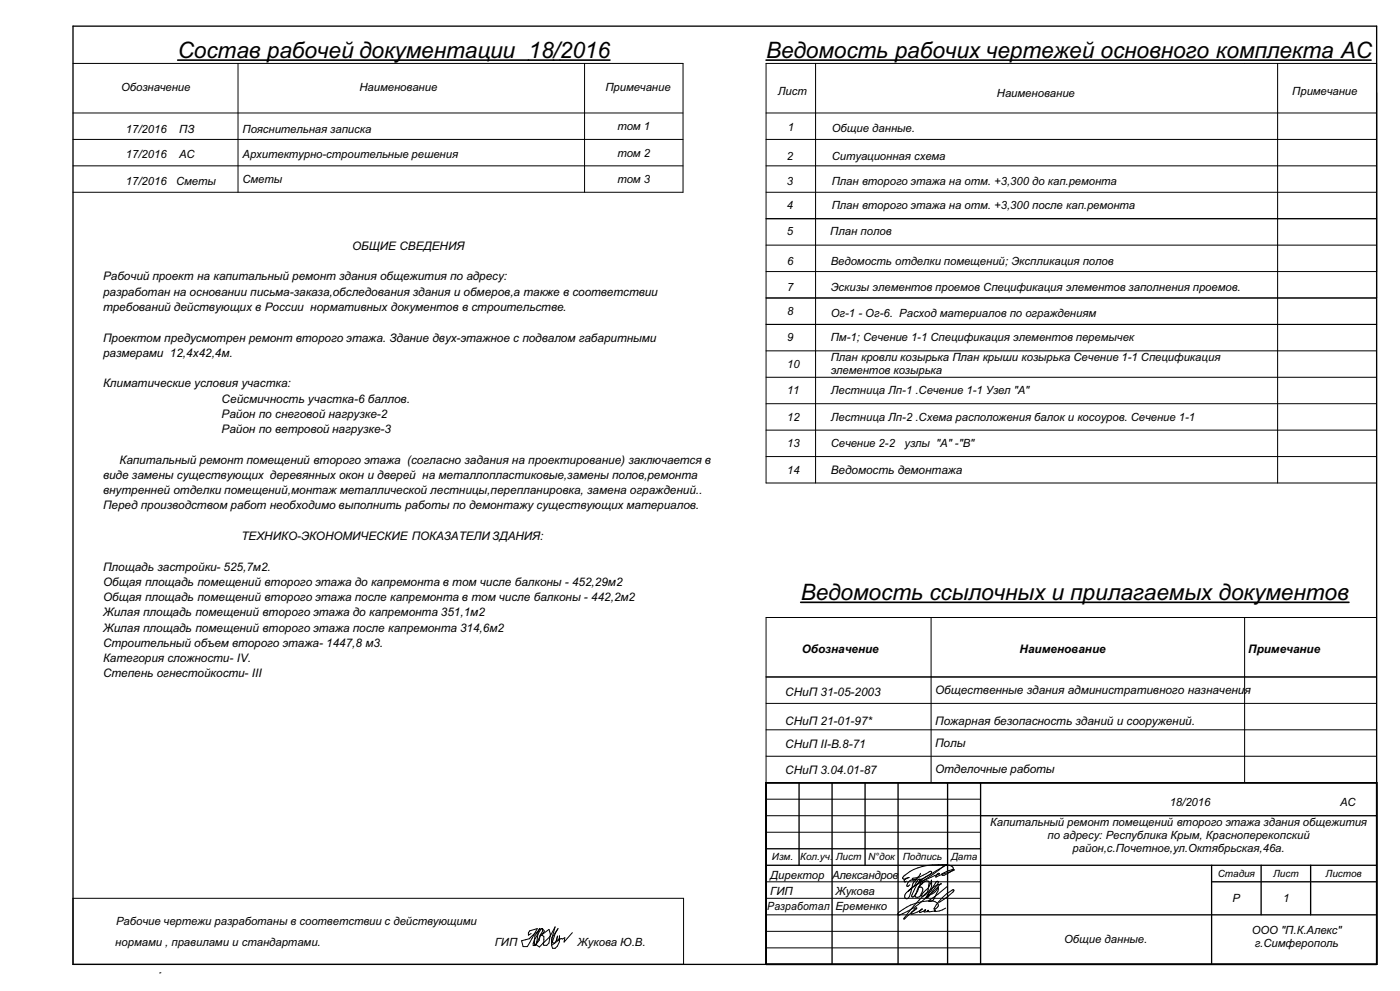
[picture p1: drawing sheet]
<svg xmlns="http://www.w3.org/2000/svg" width="420mm" height="297mm" viewBox="0 0 420 297" stroke-linecap="round" stroke-linejoin="round" font-family="sans-serif">
<defs><g id="words">
<g font-size="6.8">
<text x="53.3" y="17.3">Состав рабочей документации 18/2016</text>
<text x="229.8" y="17.3">Ведомость рабочих чертежей основного комплекта АС</text>
<text x="240.2" y="179.8">Ведомость ссылочных и прилагаемых документов</text>
</g>
<g font-size="3.5">
<text x="105.6" y="74.9">ОБЩИЕ СВЕДЕНИЯ</text>
<text x="30.9" y="84.1">Рабочий проект на капитальный ремонт здания общежития по адресу:</text>
<text x="30.9" y="88.6">разработан на основании письма-заказа,обследования здания и обмеров,а также в соответствии</text>
<text x="30.9" y="93.2">требований действующих в России нормативных документов в строительстве.</text>
<text x="30.9" y="102.4">Проектом предусмотрен ремонт второго этажа. Здание двух-этажное с подвалом габаритными</text>
<text x="30.9" y="106.9">размерами 12,4х42,4м.</text>
<text x="30.9" y="116.1">Климатические условия участка:</text>
<text x="66.5" y="120.7">Сейсмичность участка-6 баллов.</text>
<text x="66.5" y="125.2">Район по снеговой нагрузке-2</text>
<text x="66.5" y="129.8">Район по ветровой нагрузке-3</text>
<text x="30.9" y="143.5">виде замены существующих деревянных окон и дверей на металлопластиковые,замены полов,ремонта</text>
<text x="35.9" y="139">Капитальный ремонт помещений второго этажа (согласно задания на проектирование) заключается в</text>
<text x="249.2" y="142.1">Ведомость демонтажа</text>
<text x="30.9" y="148.1">внутренней отделки помещений,монтаж металлической лестницы,перепланировка, замена ограждений..</text>
<text x="30.9" y="152.7">Перед производством работ необходимо выполнить работы по демонтажу существующих материалов.</text>
<text x="72.4" y="161.8">ТЕХНИКО-ЭКОНОМИЧЕСКИЕ ПОКАЗАТЕЛИЗДАНИЯ:</text>
<text x="30.9" y="171">Площадь застройки- 525,7м2.</text>
<text x="30.9" y="175.6">Общая площадь помещений второго этажа до капремонта в том числе балконы - 452,29м2</text>
<text x="30.9" y="180.1">Общая площадь помещений второго этажа после капремонта в том числе балконы - 442,2м2</text>
<text x="30.9" y="184.7">Жилая площадь помещений второго этажа до капремонта 351,1м2</text>
<text x="30.9" y="189.3">Жилая площадь помещений второго этажа после капремонта 314,6м2</text>
<text x="30.9" y="193.9">Строительный объем второго этажа- 1447,8 м3.</text>
<text x="240.5" y="195.8">Обозначение</text>
<text x="305.9" y="195.8">Наименование</text>
<text x="374.5" y="195.8">Примечание</text>
<text x="30.9" y="198.4">Категория сложности- IV.</text>
<text x="30.9" y="203">Степень огнестойкости- III</text>
<text x="235.6" y="208.5">СНиП 31-05-2003</text>
<text x="280.6" y="208.1">Общественные здания административного назначения</text>
<text x="235.6" y="217.1">СНиП 21-01-97*</text>
<text x="280.6" y="217.1">Пожарная безопасность зданий и сооружений.</text>
<text x="235.6" y="224.1">СНиП II-В.8-71</text>
<text x="280.6" y="223.7">Полы</text>
<text x="235.6" y="232.1">СНиП 3.04.01-87</text>
<text x="280.6" y="231.7">Отделочные работы</text>
</g>
<g font-size="3.4">
<text x="36.3" y="27.3">Обозначение</text>
<text x="107.8" y="27.3">Наименование</text>
<text x="181.6" y="27.3">Примечание</text>
<text x="233.3" y="28.6">Лист</text>
<text x="299.1" y="29.2">Наименование</text>
<text x="387.7" y="28.6">Примечание</text>
<text x="37.8" y="39.8">17/2016</text>
<text x="53.8" y="39.8">ПЗ</text>
<text x="72.8" y="39.8">Пояснительная записка</text>
<text x="185.2" y="39">том 1</text>
<text x="236.4" y="39.4">1</text>
<text x="249.5" y="39.5">Общие данные.</text>
<text x="37.8" y="47.4">17/2016</text>
<text x="53.8" y="47.4">АС</text>
<text x="72.8" y="47.4">Архитектурно-строительные решения</text>
<text x="185.2" y="47">том 2</text>
<text x="236.1" y="47.9">2</text>
<text x="249.5" y="47.9">Ситуационная схема</text>
<text x="37.8" y="55.5">17/2016</text>
<text x="52.8" y="55.5">Сметы</text>
<text x="72.8" y="54.9">Сметы</text>
<text x="185.2" y="54.9">том 3</text>
<text x="236.1" y="55.3">3</text>
<text x="249.5" y="55.3">План второго этажа на отм. +3,300 до кап.ремонта</text>
<text x="236.1" y="62.6">4</text>
<text x="249.5" y="62.6">План второго этажа на отм. +3,300 после кап.ремонта</text>
<text x="236.1" y="70.5">5</text>
<text x="249.1" y="70.5">План полов</text>
<text x="236.2" y="79.5">6</text>
<text x="249.2" y="79.5">Ведомость отделки помещений; Экспликация полов</text>
<text x="236.2" y="87.1">7</text>
<text x="249.2" y="87.1">Эскизы элементов проемов Спецификация элементов заполнения проемов.</text>
<text x="236.2" y="94.4">8</text>
<text x="249.2" y="94.9">Ог-1 - Ог-6. Расход материалов по ограждениям</text>
<text x="236.2" y="102.3">9</text>
<text x="249.2" y="102.3">Пм-1; Сечение 1-1 Спецификация элементов перемычек</text>
<text x="236.2" y="110.3">10</text>
<text x="249.2" y="108.3">План кровли козырька План крыши козырька Сечение 1-1 Спецификация</text>
<text x="249.2" y="112.2">элементов козырька</text>
<text x="236.2" y="118.2">11</text>
<text x="249.2" y="118.2">Лестница Лп-1 .Сечение 1-1 Узел &quot;А&quot;</text>
<text x="236.2" y="126.2">12</text>
<text x="249.2" y="126.2">Лестница Лп-2 .Схема расположения балок и косоуров. Сечение 1-1</text>
<text x="236.2" y="133.9">13</text>
<text x="249.2" y="133.9">Сечение 2-2</text>
<text x="271.3" y="133.9">узлы &quot;А&quot; -&quot;В&quot;</text>
<text x="236.2" y="142.2">14</text>
<text x="350.9" y="241.7">18/2016</text>
<text x="402.1" y="241.7">АС</text>
<text x="297.1" y="247.5">Капитальный ремонт помещений второго этажа здания общежития</text>
<text x="314.3" y="251.4">по адресу: Республика Крым, Красноперекопский</text>
<text x="321.8" y="255.3">район,с.Почетное,ул.Октябрьская,46а.</text>
<text x="231.1" y="263.4">Директор</text>
<text x="249.6" y="263.4">Александров</text>
<text x="231.1" y="268.2">ГИП</text>
<text x="250.6" y="268.2">Жукова</text>
<text x="230.2" y="272.8">Разработал</text>
<text x="250.6" y="272.8">Еременко</text>
<text x="369.7" y="270.4">Р</text>
<text x="384.9" y="270.4">1</text>
<text x="34.8" y="277.1">Рабочие чертежи разработаны в соответствии с действующими</text>
<text x="375.5" y="280">ООО &quot;П.К.Алекс&quot;</text>
<text x="34.6" y="283.4">нормами , правилами и стандартами.</text>
<text x="148.5" y="283.4">ГИП</text>
<text x="173.3" y="283.4">Жукова Ю.В.</text>
<text x="319.2" y="282.7">Общие данные.</text>
<text x="376.4" y="283.9">г.Симферополь</text>
</g>
<g font-size="3">
<text x="231.6" y="257.9">Изм.</text>
<text x="240.1" y="257.9">Кол.уч.</text>
<text x="250.7" y="257.9">Лист</text>
<text x="260.4" y="257.9">N°док</text>
<text x="270.8" y="257.9">Подпись</text>
<text x="285.3" y="257.9">Дата</text>
<text x="365.3" y="262.8">Стадия</text>
<text x="381.9" y="262.8">Лист</text>
<text x="397.7" y="262.8">Листов</text>
</g>
</g></defs>
<path d="M48.3 291.5l-.4 .1" fill="none" stroke="#000" stroke-width=".3"/>
<path d="M21.9 41.8h183M21.9 57.6h183M21.9 49.7h183M229.8 202.9h183.2" fill="none" stroke="#000" stroke-width=".3"/>
<path d="M279.3 185.1v49.5M373.4 185.1v49.5M413 185.1h-183.2v49.5M229.8 202.9h183.2" fill="none" stroke="#000" stroke-width=".3"/>
<path d="M229.8 218.7h183.2M229.8 210.8h183.2M229.8 234.6h183.2M229.8 226.6h183.2" fill="none" stroke="#000" stroke-width=".3"/>
<path d="M71.4 19v38.6M175.4 19v38.6" fill="none" stroke="#000" stroke-width=".3"/>
<g fill="none" stroke="#000" stroke-width=".3">
<path d="M21.9 19h183v38.6M229.8 19v125.8M21.9 33.9h183M229.8 239.5h64.4M229.8 244.5h64.4M229.8 249.4h64.4M161.4 279.2l-1 .5-1.6 1.6-2.3 .6 .4 1.8h1.3l3-5.4-2.3 .7-.4 .5v.8l.9-.5M161.4 279.2l-1 1.3-.4 2.9h.5l1.3-1.6 .3-1.5M161.9 278.2l-.5 1M162.4 278.3h.4M162.4 278.3l-.9 .6-.6 4.1M162.4 278.3l-2 3.3v1.5l.2 .2"/>
<path d="M162.8 278.3v.8l-.7 1.2M162.8 278.3l.5 .7-.3 .6-.8 .4M171.7 279.5l-2.5 2.8 .2-1.3-.7 .4-.4-.1-2.8 2 .3 .9h.7l.7-.6 .6-1.3v-1.8M229.8 269.2h64.4M229.8 274.2h64.4M229.8 279.1h64.4M229.8 264.3h64.4M162.1 280.3h.6l.5 .4v1.7l-1.4 1.4-1.1-.7 1.3-2.6 2.7-2 .4 1.5-.4 2.6-.7 .7h-.8l-.3-.6 2.1-2 1.5-2.9-1 3.7v1.6l1.1-3.4 .8-1.4-1.8 2.7 .1 1.4 .6 .4 .6-1M167.2 280.6l-.3 1.2M167.8 281.2l-.4 .6h-.5M229.8 284.1h64.4"/>
</g>
<!-- layer: vk_ramki -->
<g fill="none" stroke="#000" stroke-width=".3">
<path d="M229.8 19h183.2v70.3h-183.2M244.7 19v125.8M383.3 19v125.8M229.8 33.9h183.2M229.8 57.6h183.2M229.8 41.8h183.2M229.8 49.7h183.2M229.8 65.5h183.2M229.8 73.5h183.2M229.8 97.2h183.2M229.8 81.4h183.2M229.8 105.1h183.2"/>
<path d="M229.8 113.1h183.2M229.8 121h183.2M229.8 128.9h183.2M229.8 136.8h183.2M229.8 144.8h183.2"/>
</g>
<path d="M413 27.9v53.5M21.9 269.2h183.2v19.8h-183.2z" fill="none" stroke="#000" stroke-width=".3"/>
<g fill="none" stroke="#000" stroke-width=".4">
<path d="M21.9 7.8h391.1v281.2h-391.1zM239.7 234.6v24.7M249.6 234.6v54.4M259.5 234.6v24.7M269.4 234.6v54.4M284.3 234.6v54.4M294.2 234.6v54.4M413 234.6h-183.2v54.4M229.8 254.4h64.4M229.8 259.3h183.2M294.2 244.5h118.8M363.5 259.3v29.7"/>
<path d="M378.3 259.3v14.9M393.2 259.3v14.9M294.2 274.2h118.8M363.5 264.3h49.5"/>
</g>
<!-- layer: ar_note -->
<path d="M271.9 264.1l-.4 .2-.2-.1a1.26 1.26 0 0 1 1.4-1.2 1.65 1.65 0 0 1-1.8 .3 .88 .88 0 0 1 .6-1 13.9 13.9 0 0 1 8.2-3.1l3.1-.1a3.1 3.1 0 0 1 3.2 1.1 4.2 4.2 0 0 1-3.3 2.1l-.2-.3 .2-.2a6.5 6.5 0 0 1 3.6-1.1l-5.4 2.1h-.2l.1-.2a.84 .84 0 0 1 1.1-.7l-2.5 1a20.6 20.6 0 0 0-6.7 3.9M273 265.2l-.8 .5a2.14 2.14 0 0 1 2.7-2.2h.2l-.5 .4a3.5 3.5 0 0 0-1.1 2.5l-.7 2.3-.7 .7a.71 .71 0 0 1-.7-.4 .71 .71 0 0 1 .1-.8l1.3-1.4M275.3 264.9l-1.6 1.1-1.3 1.2 .3-.4M275.3 264.9l-1.8 3.4 .3 .5a9.1 9.1 0 0 0 2.5-4.9l-.4-.4a1.34 1.34 0 0 0-1.1 1.1l-.5 1-1.5 1.2M275.3 264.9l.4-.5a.69 .69 0 0 1 1-.3 .72 .72 0 0 1-.4 1l-.6 .7h.5a.76 .76 0 0 1 .6 1l-.5 1.1a1.02 1.02 0 0 1-.7 1 1.02 1.02 0 0 1-1.1-.4 5.9 5.9 0 0 1 3.5-4.5l.5 .1a.8 .8 0 0 1 .1 1.2 2.95 2.95 0 0 1-1.7 3.3h-.4v-.3l.6-.9a5.5 5.5 0 0 0 2.3-3.6v.3a7.4 7.4 0 0 1-1.6 5l-.2 .2 1.9-2.7a3.6 3.6 0 0 1 1.9-2.5l.1 .4-.3 .7-2.7 3.7h-.3l.2-.4 1.2-.6a3.7 3.7 0 0 0 1.9-2v.7l-.7 1.6a2.26 2.26 0 0 1-1.9 2l-.3-.1 .2-.3 5.4-4.1M276.1 261.7a2.19 2.19 0 0 1-2.4 1.6l.1 .4 .3 .1 4.8-2.6 .6 .1-.3 .6-1.6 .9a1.86 1.86 0 0 1-1.7 .7v.4l.1-.1 8-4.7-8.7 5.8M278.3 272.9h.3l-.1 .2-.2 .1zM282.3 264.9l-2.1 2.1a32.2 32.2 0 0 1-9.5 6.9l-1 .4-.4-.3a2.12 2.12 0 0 1 1.6-1.5 12.9 12.9 0 0 1 9.6-2.3l.9 .7 .1 .4-.2 .6-1 .6a12.2 12.2 0 0 1 5.8-5.8v.3l-.2 .3-4.1 3.1M282.3 264.9l-.8 .2a31.9 31.9 0 0 0-10.4 10.2l.3 .1 3.6-3.3a2.32 2.32 0 0 0-1.7 1.8l1.9-.5 1.4-1-.8 1 1.3-.3 .5-.5-.4 .7 1.1-.1M282.4 264.8l-.1 .1M283.7 272.2a5.1 5.1 0 0 1-3.3 .9l-.1-.2h.3a2.47 2.47 0 0 1-2.3 .3" fill="none" stroke="#000" stroke-width=".3"/>
<path d="M53.3 18h129.7M229.8 18h181.5M240.2 180.5h164.5" fill="none" stroke="#000" stroke-width=".49"/>
<use href="#words"/>
</svg>
